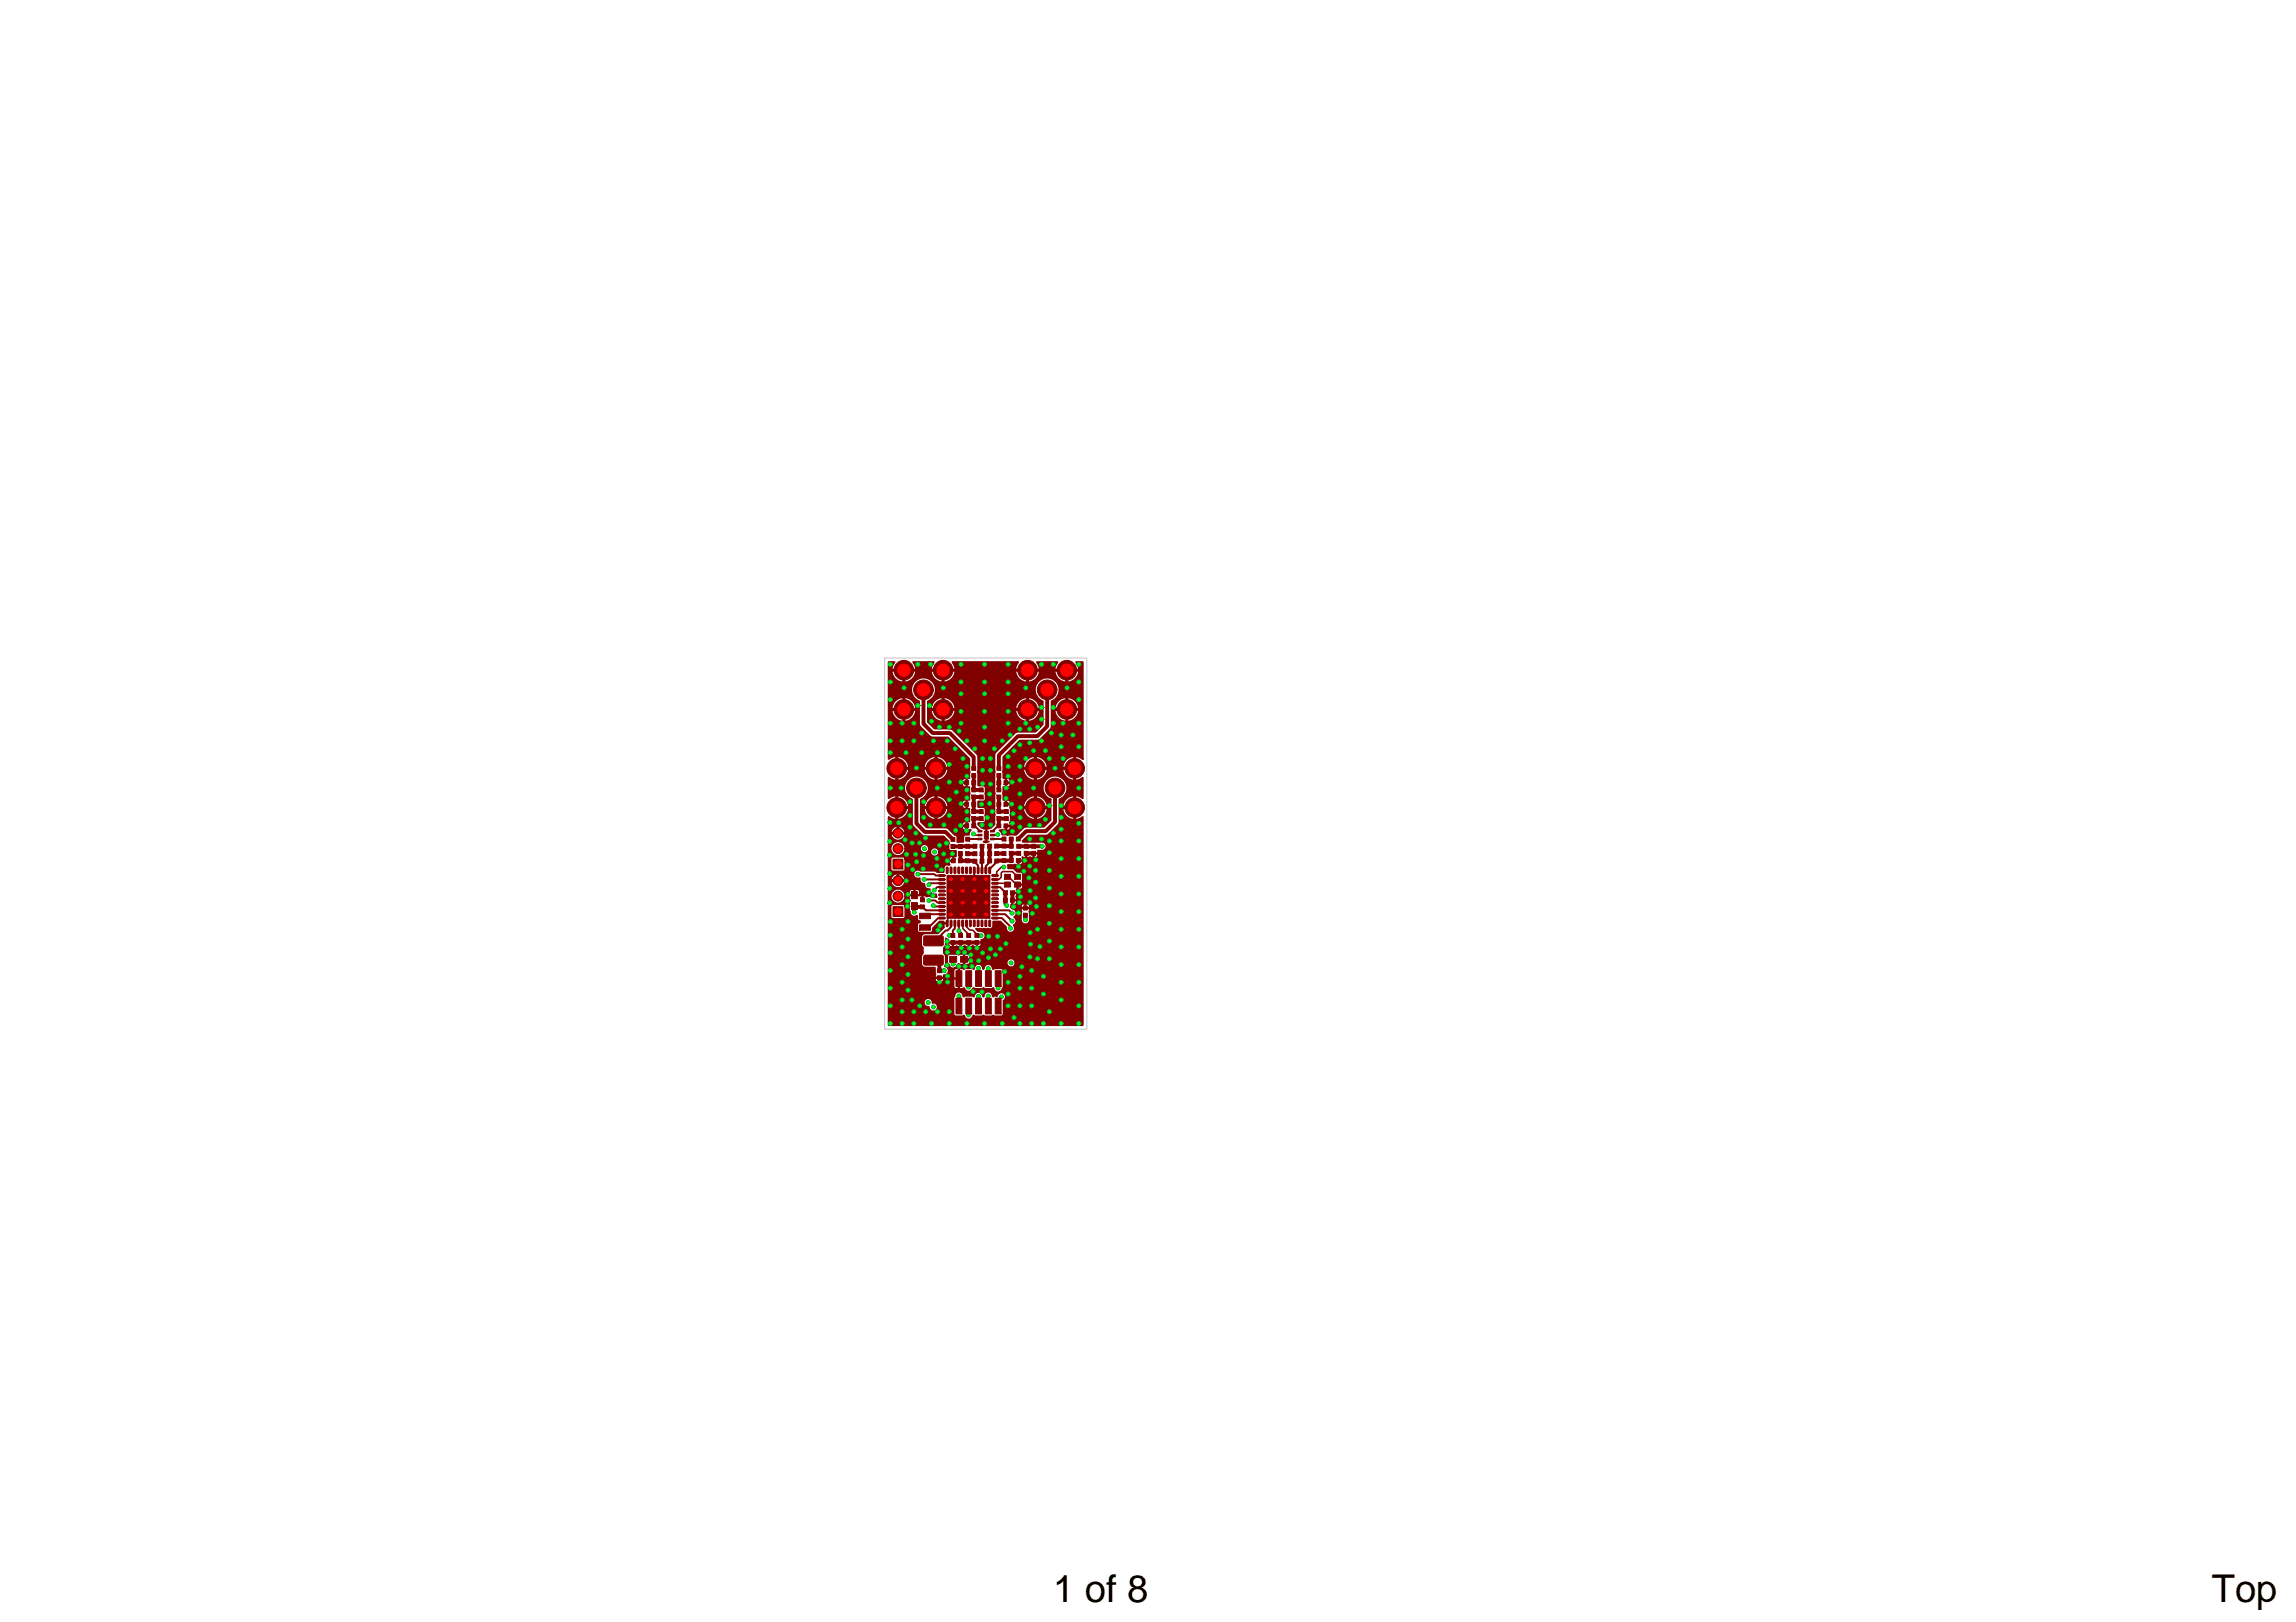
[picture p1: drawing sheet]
<svg xmlns="http://www.w3.org/2000/svg" width="297mm" height="210mm" viewBox="0 0 297 210" stroke-linecap="round" stroke-linejoin="round" font-family="sans-serif">
<defs><g id="words">
<text font-size="16.6" fill="#0f0" x="115.6" y="90.8">TRX_HB</text>
<text font-size="16.6" fill="#00c040" x="131.6" y="90.8">TRX_LB</text>
<text font-size="8.2" fill="#00c040" x="121.2" y="119">U1</text>
<g font-size="7.8" fill="#0f0">
<text x="105.9" y="104.8">RX</text>
<text x="132.6" y="104.8">TX</text>
</g>
<text font-size="6.9" fill="#800000" x="123.4" y="131.3">J1</text>
<g font-size="6.2" fill="#f00">
<text x="115.1" y="112">J2</text>
<text x="115.1" y="118.2">J3</text>
</g>
<text font-size="5.5" fill="#800000" x="127.3" y="118.8" transform="rotate(-90 127.3 118.8)">U1x0</text>
<g font-size="4.9">
<text x="136.2" y="207.4">1 of 8</text>
<text x="286.1" y="207.4">Top</text>
</g>
<text font-size="4.2" fill="#0f0" x="119" y="124.5">L5</text>
<g font-size="2.7" fill="#f00">
<text x="117.9" y="88.1" transform="rotate(-90 117.9 88.1)">TRX_HBx2</text>
<text x="123" y="88.1" transform="rotate(-90 123 88.1)">TRX_HBx3</text>
<text x="133.9" y="88.1" transform="rotate(-90 133.9 88.1)">TRX_LBx2</text>
<text x="139" y="88.1" transform="rotate(-90 139 88.1)">TRX_LBx3</text>
<text x="117.9" y="93.2" transform="rotate(-90 117.9 93.2)">TRX_HBx5</text>
<text x="120.5" y="90.6" transform="rotate(-90 120.5 90.6)">TRX_HBx1</text>
<text x="123" y="93.2" transform="rotate(-90 123 93.2)">TRX_HBx4</text>
<text x="133.9" y="93.2" transform="rotate(-90 133.9 93.2)">TRX_LBx5</text>
<text x="136.5" y="90.6" transform="rotate(-90 136.5 90.6)">TRX_LBx1</text>
<text x="139" y="93.2" transform="rotate(-90 139 93.2)">TRX_LBx4</text>
<text x="117" y="100.8" transform="rotate(-90 117 100.8)">RXx3</text>
<text x="122.1" y="100.8" transform="rotate(-90 122.1 100.8)">RXx4</text>
<text x="134.9" y="100.8" transform="rotate(-90 134.9 100.8)">TXx5</text>
<text x="140" y="100.8" transform="rotate(-90 140 100.8)">TXx2</text>
<text x="117" y="105.9" transform="rotate(-90 117 105.9)">RXx2</text>
<text x="119.5" y="103.3" transform="rotate(-90 119.5 103.3)">RXx1</text>
<text x="122.1" y="105.9" transform="rotate(-90 122.1 105.9)">RXx5</text>
<text x="134.9" y="105.9" transform="rotate(-90 134.9 105.9)">TXx4</text>
<text x="137.5" y="103.3" transform="rotate(-90 137.5 103.3)">TXx1</text>
<text x="140" y="105.9" transform="rotate(-90 140 105.9)">TXx3</text>
</g>
<text font-size="2.7" fill="#0f0" x="117.7" y="117.5">C8</text>
<g font-size="2.7" fill="#800000">
<text x="121.7" y="125" transform="rotate(-90 121.7 125)">L5x2</text>
<text x="121.7" y="122.5" transform="rotate(-90 121.7 122.5)">L5x1</text>
</g>
<text font-size="2.3" fill="#800000" x="118.9" y="120.1">X2</text>
<text font-size="2.2" fill="#0f0" x="126.4" y="108.6">DPDT_SWITCH</text>
<g font-size="2" fill="#800000">
<text x="125.3" y="100.6">CC4</text>
<text x="128.6" y="100.6">CC3</text>
<text x="123.6" y="110.7">LR2</text>
<text x="124.5" y="111.6">CR3</text>
<text x="129.2" y="109.7">CC2</text>
<text x="129.2" y="111.6">CT3</text>
</g>
<g font-size="2" fill="#0f0">
<text x="125.3" y="106.2">LHF2CHF7 LHF0CHF6</text>
<text x="125.3" y="103.4">LHF3CHF8 LHF1</text>
<text x="130.2" y="110.7">LT2LCC1C2</text>
<text x="118.7" y="117.6">C7</text>
<text x="132" y="118.7">C12</text>
<text x="122.6" y="122.2">C5C10C11C9</text>
<text x="120.9" y="126.8">C13</text>
</g>
<text font-size="2" fill="#00c040" x="122.6" y="109.8">CC7 CC1</text>
<text font-size="1.8" fill="#800000" x="129.9" y="114.6">X1</text>
<g font-size="1.3" fill="#800000">
<text x="124.5" y="101.8">CHF5</text>
<text x="128.7" y="101.8">CHF2</text>
<text x="124.5" y="107.3">CHF3</text>
<text x="124.5" y="104.5">CHF4</text>
<text x="128.7" y="107.3">CHF0</text>
<text x="128.7" y="104.5">CHF1</text>
</g>
<g font-size="1.3" fill="#0f0">
<text x="122.8" y="111.9">CR1 LR1LT1 CT1</text>
<text x="129.5" y="117">C4</text>
<text x="129.5" y="116">C3</text>
<text x="122.6" y="124.6">C6</text>
</g>
<g font-size="1" fill="#800000">
<text x="123.7" y="124.6" transform="rotate(-90 123.7 124.6)">C6x2</text>
<text x="125.1" y="124.6" transform="rotate(-90 125.1 124.6)">C6x1</text>
</g>
<text font-size=".9" fill="#800000" x="118.6" y="117.8" transform="rotate(-90 118.6 117.8)">C8x2 C8x1</text>
<g font-size=".7" fill="#800000">
<text x="125.3" y="101.6" transform="rotate(-90 125.3 101.6)">CHF5x2</text>
<text x="130.4" y="101.6" transform="rotate(-90 130.4 101.6)">CHF2x2</text>
<text x="125.3" y="107.2" transform="rotate(-90 125.3 107.2)">CHF3x2</text>
<text x="125.3" y="104.4" transform="rotate(-90 125.3 104.4)">CHF4x2</text>
<text x="131.2" y="116.9" transform="rotate(-90 131.2 116.9)">C4x1 C3x1</text>
<text x="123.5" y="122.3" transform="rotate(-90 123.5 122.3)">C5x1 C5x2</text>
<text x="124.5" y="122.3" transform="rotate(-90 124.5 122.3)">C10x1 C10x2</text>
</g>
</g></defs>
<path d="M114.4 85.2h26.2v48h-26.2z" fill="none" stroke="#c0c0c0" stroke-width=".13"/>
<path d="M127.3 108.9a.27 .27 0 0 0 .4 0zM115 85.7v12.5a1.6 1.6 0 0 1 2.2 .1 1.6 1.6 0 0 1 0 2.2 1.6 1.6 0 0 1-2.2 .2v2.6a1.6 1.6 0 0 1 2.2 .1 1.6 1.6 0 0 1 0 2.2 1.6 1.6 0 0 1-2.2 .1v27h25.1v-27a1.6 1.6 0 0 1-2.2-.1 1.6 1.6 0 0 1 0-2.2 1.6 1.6 0 0 1 2.2-.1v-2.6a1.6 1.6 0 0 1-2.2-.2 1.6 1.6 0 0 1 0-2.2 1.6 1.6 0 0 1 2.2-.1v-12.5h-.9a1.6 1.6 0 0 1-.1 2.2 1.6 1.6 0 0 1-2.2 0 1.6 1.6 0 0 1-.1-2.2h-2.6a1.6 1.6 0 0 1-.2 2.2 1.6 1.6 0 0 1-2.2 0 1.6 1.6 0 0 1-.1-2.2h-8.5a1.6 1.6 0 0 1-.1 2.2 1.6 1.6 0 0 1-2.2 0 1.6 1.6 0 0 1-.1-2.2h-2.6a1.6 1.6 0 0 1-.2 2.2 1.6 1.6 0 0 1-2.2 0 1.6 1.6 0 0 1-.1-2.2zM131.3 91.8a1.6 1.6 0 0 1 3.2 0 1.6 1.6 0 0 1-3.2 0zM122.7 123.5l1.1-.1a.33 .33 0 0 0 .5 0l1.1 .1 .1 .3v.7v.2l-.3 .2-1.2-.1a.63 .63 0 0 1-.6 .5 .63 .63 0 0 1-.7-.5l-.2-.3v-.7zM119.6 129.3a.59 .59 0 0 1 .7-.1 .59 .59 0 0 1 .4 .5 .58 .58 0 0 1 .6 .6 .58 .58 0 0 1-.5 .6 .58 .58 0 0 1-.6-.6 .58 .58 0 0 1-.6-.3 .58 .58 0 0 1 0-.7zM123.4 125.5l.3-.2h.7a.33 .33 0 0 0 .5 0h.8l.3 .1a.64 .64 0 0 1 .6-.7 .64 .64 0 0 1 .6 .7 .63 .63 0 0 1 .7-.6 .63 .63 0 0 1 .6 .6l.3-.1h.7l.3 .2v2.2l-.1 .2a.61 .61 0 0 1-.6 .5 .61 .61 0 0 1-.6-.5l-.3 .1h-.7a.33 .33 0 0 0-.5 0h-.8l-.2-.1a.67 .67 0 0 1-.7 .4 .67 .67 0 0 1-.6-.4l-.3 .1h-.7l-.3-.2zM119.5 99.4a1.6 1.6 0 0 1 3.2 0 1.6 1.6 0 0 1-3.2 0zM119.5 104.5a1.6 1.6 0 0 1 3.2 0 1.6 1.6 0 0 1-3.2 0zM119 109.8a.6 .6 0 0 1 1.2 0 .6 .6 0 0 1-1.2 0zM120.3 110.3a.6 .6 0 0 1 1.2 0 .6 .6 0 0 1-1.2 0zM115.3 91.8a1.6 1.6 0 0 1 3.2 0 1.6 1.6 0 0 1-3.2 0zM115.2 107.8a.97 .97 0 0 1 1.9 0 .97 .97 0 0 1-1.9 0zM115.2 109.8a.97 .97 0 0 1 1.9 0 .97 .97 0 0 1-1.9 0zM115.4 110.9h1.4l.3 .1v1.5l-.1 .2-1.5 .1-.2-.2-.1-1.4zM115.2 114a.97 .97 0 0 1 1.9 0 .97 .97 0 0 1-1.9 0zM115.2 116a.97 .97 0 0 1 1.9 0 .97 .97 0 0 1-1.9 0zM115.4 117h1.4l.3 .2v1.4l-.1 .3h-1.5l-.2-.1-.1-1.5zM120.4 91.8a1.6 1.6 0 0 1 3.2 0 1.6 1.6 0 0 1-3.2 0zM132.4 99.4a1.6 1.6 0 0 1 3.2 0 1.6 1.6 0 0 1-3.2 0zM132.4 104.5a1.6 1.6 0 0 1 3.2 0 1.6 1.6 0 0 1-3.2 0zM136.4 91.8a1.6 1.6 0 0 1 3.2 0 1.6 1.6 0 0 1-3.2 0zM118.3 88.2a1.6 1.6 0 0 1 2.5 .2 1.6 1.6 0 0 1-.7 2.4v2.6l.8 .9h2l.3 .1 3.3 3.3 .1 .3-.1 1.9 .1 1.7 .8 .1a.87 .87 0 0 1 .1 .9v.2a.87 .87 0 0 1-.1 .9h-.8v.7l.8 .1a.87 .87 0 0 1 .1 .9v.2a.87 .87 0 0 1-.1 .9h-.8v.2l.4 .4 .3 .1h.6l.3-.1 .4-.4 .1-1.2-.1-.2 .1-2.6-.1-.2 .1-2.6-.1-2.2 .1-.3 2.7-2.6 .3-.1h2.3l.9-.9v-3a1.6 1.6 0 0 1-.7-2.5 1.6 1.6 0 0 1 2.6 0 1.6 1.6 0 0 1-.7 2.5v3.2l-.2 .4-1.3 1.3-.2 .1-2.5 .1-2.1 2.1-.1 1.9 .1 .8h.8a.87 .87 0 0 1 .1 1l-.3 .2h-.6l-.1 .8 .1 .8h.6l.3 .2v.8a1 1 0 0 1 .1 .9v.2a1 1 0 0 1-.1 .8v.9a.87 .87 0 0 1-.9 .1l-.5 .1 .3 .3 .1 .2 1.6 .1 .2-.1 1.1-1h2.5l.8-.9v-2.6a1.6 1.6 0 0 1-.7-2.5 1.6 1.6 0 0 1 2.6 0 1.6 1.6 0 0 1-.7 2.5v2.9l-.1 .3-1.4 1.4h-.3h-2.3l-.7 .8h1.4a1.98 1.98 0 0 1 1.5 .2 .58 .58 0 0 1 .2 .6 .58 .58 0 0 1-.6 .4h-.5v.6l-.2 .3a1.05 1.05 0 0 1-.9-.1l-.2 .1-.7-.1v.1a.87 .87 0 0 1-.1 .9l-1.8 .1v.4h.8l.4 .4h.4l.3 .2v1.8l-.1 .3h-.7l.1 .7-.1 .2v.1a.87 .87 0 0 1-.1 .9l-.6 .1a.32 .32 0 0 0 .2 .5 .59 .59 0 0 1 .5 .5 .59 .59 0 0 1-.3 .6 .59 .59 0 0 1 .3 .5 .59 .59 0 0 1-.3 .5 .58 .58 0 0 1-.3 1 .58 .58 0 0 1-.7-.7l-.8-.7h-.9v.7a.46 .46 0 0 1-.7 .2h-1.5l.2 .3h.2a.63 .63 0 0 1 .8 .5 .63 .63 0 0 1-.5 .7l-.1 .7a.87 .87 0 0 1-.9 .1l-.1-.1-.2 .1a.93 .93 0 0 1-.9-.1 .89 .89 0 0 1-1 0 .89 .89 0 0 1-1.1 0v-.8l-.3-.1-.1 .9-.2 .3v.7l.3 .4v.9l-.1 .3a.59 .59 0 0 1 .4 .7 .59 .59 0 0 1-.6 .5v.6l-.1 .3a.87 .87 0 0 1-1-.1l-.1-1.8h-1.2h-.3l-.2-.2v-1.2l.2-.4v-.8l-.1-.1a2.02 2.02 0 0 1-.1-1.5l.2-.2h.3h1.6l.8-.8v-.7h-.5l-.9 .8v.4l-.3 .2h-1.6l-.2-.3v-.7a.33 .33 0 0 1 .4-.3v-.2a.33 .33 0 0 1-.4-.3v-.4a.59 .59 0 0 1-.6 .1 .59 .59 0 0 1-.3-.6l-.1-.3v-.9l.1-.2-.1-.3v-.9l.2-.3h1.1l.1 .3v.5h.6l.3 .1a.59 .59 0 0 1 .6 .1h.6v-.4a.59 .59 0 0 1-.6 0 .59 .59 0 0 1-.2-.6 .59 .59 0 0 1-.7-.7 .59 .59 0 0 1-.6-.7 .58 .58 0 0 1-.8-.6 .58 .58 0 0 1 .9-.4h1.8l.4 .1h.8v-.6a.68 .68 0 0 1 .8-.3 .89 .89 0 0 1 0-1l.8-.1v-.7a.94 .94 0 0 1-1-.1v-1.1l-.6-.7h-2.6l-.3-.1-1.1-1.2-.1-.3v-3.1a1.6 1.6 0 0 1-.7-2.5 1.6 1.6 0 0 1 2.5 0 1.6 1.6 0 0 1-.7 2.5v2.8l.8 .8h2.4l.3 .1 .9 .8 .3 .2 .1 .8 .7-.1v-.7l.3-.2h.4l.1-.4 .2-.2h-1a.87 .87 0 0 1-.1-.9l.3-.2h.6l.1-.8-.1-.8h-.6l-.3-.2a.87 .87 0 0 1 .1-1h.8l.1-.8-.1-.8-.8-.1a.87 .87 0 0 1-.1-.9l.3-.2h.6l.1-.8-.1-1.7-2.8-2.8h-2.1l-.2-.1-1.2-1.2-.2-.4v-2.9a1.6 1.6 0 0 1-.6-2.6zM123.6 128.5a.64 .64 0 0 1 .7-.1 .64 .64 0 0 1 .4 .6l.2-.2h.8l.3 .1a.63 .63 0 0 1 .6-.5 .63 .63 0 0 1 .6 .6 .63 .63 0 0 1 .7-.7 .63 .63 0 0 1 .6 .7l.5-.2a.59 .59 0 0 1 .9-.3 .59 .59 0 0 1-.1 1v1.9l-.3 .1h-.7a.33 .33 0 0 0-.6 0h-.7a.33 .33 0 0 0-.5 0h-1.1a.63 .63 0 0 1-.6 .4 .63 .63 0 0 1-.6-.5l-.3 .1h-.7l-.3-.1-.1-2.2zM130.2 124.6a.6 .6 0 0 1 1.2 0 .6 .6 0 0 1-1.2 0zM132.2 117a.87 .87 0 0 1 1 .1v.9a1.68 1.68 0 0 1-.1 1.5 .58 .58 0 0 1-.7 .1 .58 .58 0 0 1-.3-.6v-1.1a.87 .87 0 0 1 .1-.9z" fill="#800000" stroke="#800000" stroke-width=".25"/>
<g fill="none" stroke="#800000" stroke-width=".13">
<path d="M127.4 99.7h.1M127.9 99.7h.1M119.5 108.4h.1M119.7 108.7h.1M119.7 108.2h.1M120 108.4h.1M121.3 109.4h.1M121.6 109.6h.1M121.6 109.1h.1M121.8 112.8h.1M121.8 109.4h.1M127 106.5h.1"/>
<path d="M127.1 101.7h.1M131.1 117.6h.1M131.2 107.6h.1M131.8 112.4h.1M131.8 111.9h.1M131.8 115.1h.1M132 115.4h.1M132 116.3h.1M132 115.8h.1M132.3 116h.1M132.5 113h.1M132.5 112.5h.1"/>
<path d="M132.6 111.6h.1M132.7 112.7h.1M132.9 113.6h.1M133 112.1h.1M133 115.3h.1M133.1 113.9h.1M133.1 113.4h.1M133.2 112.3h.1M133.2 111.8h.1M133.2 108.3h.1M133.3 115.5h.1M133.3 115h.1"/>
<path d="M133.4 113.6h.1M133.5 112.1h.1M133.5 115.3h.1M133.7 114.2h.1M133.7 116.2h.1M133.7 112.6h.1M134 114.4h.1M134 113.9h.1M134 116.4h.1M134 115.9h.1M134 112.9h.1M134 112.4h.1"/>
<path d="M134 111.5h.1M134 111h.1M134.1 117.6h.1M134.1 117.1h.1M134.2 114.2h.1M134.2 116.2h.1M134.2 112.6h.1M134.3 117.3h.1M134.7 108.3h.1M135.5 119.5h.1M135.5 117.2h.1M135.5 110.4h.1"/>
<path d="M135.5 108.8h.1M135.5 112.6h.1M135.5 114.9h.1M135.8 119.8h.1M135.8 119.2h.1M135.8 117.5h.1M135.8 117h.1M135.8 110.6h.1M135.8 110.1h.1M135.8 109.1h.1M135.8 108.6h.1M135.8 112.9h.1"/>
<path d="M135.8 112.4h.1M135.8 115.2h.1M135.8 114.7h.1M136 107.8h.1M136 119.5h.1M136 117.2h.1M136 110.4h.1M136 108.8h.1M136 112.6h.1M136 114.9h.1M136.3 108.1h.1M136.3 107.6h.1"/>
<path d="M136.5 107.8h.1M137 111.1h.1M137 113.4h.1M137 108.8h.1M137 115.7h.1M137 118h.1M137.3 111.4h.1M137.3 110.9h.1M137.3 113.7h.1M137.3 113.1h.1M137.3 109.1h.1M137.3 108.6h.1"/>
<path d="M137.3 107.6h.1M137.3 115.9h.1M137.3 115.4h.1M137.3 118.2h.1M137.3 117.7h.1M137.5 111.1h.1M137.5 113.4h.1M137.5 108.8h.1M137.5 115.7h.1M137.5 118h.1M139.3 118h.1M139.3 108.8h.1"/>
<path d="M139.3 115.7h.1M139.3 111.1h.1M139.3 113.4h.1M139.6 118.2h.1M139.6 117.7h.1M139.6 109.1h.1M139.6 108.6h.1M139.6 115.9h.1M139.6 115.4h.1M139.6 111.4h.1M139.6 110.9h.1M139.6 113.7h.1"/>
<path d="M139.6 113.1h.1M139.8 118h.1M139.8 108.8h.1M139.8 115.7h.1M139.8 111.1h.1M139.8 113.4h.1M114.9 121h.1M114.9 123.3h.1M114.9 125.6h.1M114.9 130.2h.1M114.9 132.5h.1M114.9 127.9h.1"/>
<path d="M115.2 121.3h.1M115.2 120.8h.1M115.2 123.6h.1M115.2 123.1h.1M115.2 125.8h.1M115.2 125.3h.1M115.2 130.4h.1M115.2 129.9h.1M115.2 132.7h.1M115.2 132.2h.1M115.2 128.1h.1M115.2 127.6h.1"/>
<path d="M115.4 121h.1M115.4 123.3h.1M115.4 125.6h.1M115.4 130.2h.1M115.4 132.5h.1M115.4 127.9h.1M116.4 122.5h.1M116.4 124.8h.1M116.4 127.1h.1M116.4 130.9h.1M116.4 132.5h.1M116.4 129.4h.1"/>
<path d="M116.7 120.5h.1M116.7 122.8h.1M116.7 122.3h.1M116.7 125.1h.1M116.7 124.6h.1M116.7 127.4h.1M116.7 126.9h.1M116.7 131.2h.1M116.7 130.7h.1M116.7 132.7h.1M116.7 132.2h.1M116.7 129.7h.1"/>
<path d="M116.7 129.1h.1M117 122.5h.1M117 124.8h.1M117 127.1h.1M117 130.9h.1M117 132.5h.1M117 129.4h.1M117.2 126.1h.1M117.2 121.5h.1M117.2 128.1h.1M117.2 123.8h.1M117.5 126.4h.1"/>
<path d="M117.5 125.8h.1M117.5 121.8h.1M117.5 121.3h.1M117.5 128.4h.1M117.5 127.9h.1M117.5 124.1h.1M117.5 123.6h.1M117.7 126.1h.1M117.7 121.5h.1M117.7 128.1h.1M117.7 129.4h.1M117.7 123.8h.1"/>
<path d="M118 129.7h.1M118 129.1h.1M118 132.5h.1M118 130.9h.1M118.2 129.4h.1M118.2 132.7h.1M118.2 132.2h.1M118.2 131.2h.1M118.2 130.7h.1M118.5 132.5h.1M118.5 130.9h.1M118.7 130.2h.1"/>
<path d="M119 130.4h.1M119 129.9h.1M119.2 130.2h.1M119.5 130.9h.1M119.8 131.2h.1M119.8 130.7h.1M120 130.9h.1M120.3 132.5h.1M120.5 132.7h.1M120.5 132.2h.1M120.8 132.5h.1M121 130.9h.1"/>
<path d="M121.3 127.1h.1M121.8 127.1h.1M123.9 123h.1M124.8 123h.1M125.4 122.4h.1M125.8 123.6h.1M126.9 123.3h.1M127.1 123.6h.1M127.1 123.1h.1M127.4 123.3h.1M127.9 122.8h.1M127.9 123.7h.1"/>
<path d="M128.1 123.1h.1M128.1 122.5h.1M128.4 122.8h.1M128.5 123.6h.1M128.8 123.8h.1M128.8 123.3h.1M129 123.6h.1M129.1 122.8h.1M129.4 123.1h.1M129.4 122.5h.1M129.7 122.8h.1M129.9 122.1h.1"/>
<path d="M130.1 122.4h.1M130.4 122.1h.1M131.2 131.9h.1M131.2 131.4h.1M131.4 131.7h.1M131.7 130.2h.1M131.7 132.5h.1M131.7 126.4h.1M131.7 127.9h.1M131.9 130.4h.1M131.9 129.9h.1M131.9 125.1h.1"/>
<path d="M131.9 132.7h.1M131.9 132.2h.1M131.9 126.6h.1M131.9 126.1h.1M131.9 128.1h.1M131.9 127.6h.1M132.2 130.2h.1M132.2 125.4h.1M132.2 124.9h.1M132.2 132.5h.1M132.2 126.4h.1M132.2 127.9h.1"/>
<path d="M132.5 125.1h.1M133 123.8h.1M133 120.7h.1M133.1 122.2h.1M133.2 130.2h.1M133.2 127.9h.1M133.2 125.6h.1M133.2 132.5h.1M133.2 124.1h.1M133.2 123.6h.1M133.3 120.9h.1M133.3 120.4h.1"/>
<path d="M133.3 122.4h.1M133.3 121.9h.1M133.5 130.4h.1M133.5 129.9h.1M133.5 128.1h.1M133.5 127.6h.1M133.5 125.8h.1M133.5 125.3h.1M133.5 132.7h.1M133.5 132.2h.1M133.5 123.8h.1M133.5 120.7h.1"/>
<path d="M133.6 122.2h.1M133.7 130.2h.1M133.7 127.9h.1M133.7 125.6h.1M133.7 132.5h.1M134 120.3h.1M134 124.1h.1M134.2 120.5h.1M134.2 120h.1M134.2 124.3h.1M134.2 123.8h.1M134.3 122.5h.1"/>
<path d="M134.5 120.3h.1M134.5 124.1h.1M134.5 122.7h.1M134.5 122.2h.1M134.7 126.4h.1M134.7 132.5h.1M134.7 128.6h.1M134.8 122.5h.1M135 126.6h.1M135 126.1h.1M135 132.7h.1M135 132.2h.1"/>
<path d="M135 128.9h.1M135 128.4h.1M135.2 126.4h.1M135.2 132.5h.1M135.2 128.6h.1M135.5 121.8h.1M135.5 124.1h.1M135.5 130.9h.1M135.8 122h.1M135.8 121.5h.1M135.8 124.3h.1M135.8 123.8h.1"/>
<path d="M135.8 131.2h.1M135.8 130.7h.1M136 121.8h.1M136 124.1h.1M136 130.9h.1M137 120.3h.1M137 122.5h.1M137 132.5h.1M137 124.8h.1M137 127.1h.1M137 129.4h.1M137.3 120.5h.1"/>
<path d="M137.3 120h.1M137.3 122.8h.1M137.3 122.3h.1M137.3 132.7h.1M137.3 132.2h.1M137.3 125.1h.1M137.3 124.6h.1M137.3 127.4h.1M137.3 126.9h.1M137.3 129.7h.1M137.3 129.1h.1M137.5 120.3h.1"/>
<path d="M137.5 122.5h.1M137.5 132.5h.1M137.5 124.8h.1M137.5 127.1h.1M137.5 129.4h.1M139.3 124.8h.1M139.3 127.1h.1M139.3 130.2h.1M139.3 132.5h.1M139.3 122.5h.1M139.3 120.3h.1M139.6 125.1h.1"/>
<path d="M139.6 124.6h.1M139.6 127.4h.1M139.6 126.9h.1M139.6 130.4h.1M139.6 129.9h.1M139.6 132.7h.1M139.6 132.2h.1M139.6 122.8h.1M139.6 122.3h.1M139.6 120.5h.1M139.6 120h.1M139.8 124.8h.1"/>
<path d="M139.8 127.1h.1M139.8 130.2h.1M139.8 132.5h.1M139.8 122.5h.1M139.8 120.3h.1"/>
</g>
<path d="M123.3 110.8v.3M127.6 107.2v.4M127.6 108.6v.3M131.6 114.8v.3M131.7 111.6v.4M132 114.5h.3M132.8 110.7v.3M133.7 110.7v.3M121.5 126.8v.3M125.3 122.2v.4M126.4 122.2v.4" fill="none" stroke="#800000" stroke-width=".3"/>
<path d="M119.5 89.3v4.4l1.2 1.2h2.2l3.1 3.1v1.4M135.5 89.3v4.7l-1.3 1.3h-2.5l-2.5 2.4v1.7M118.6 102v4.6l1.1 1.1h2.6l1 .9M124.2 110.5v.9M127 109.5v1.9M128 109.5v1.9M130.1 115.5v1M130.8 110.4v1M136.5 102v4.4l-1.2 1.2h-2.5l-1.1 1" fill="none" stroke="#800000" stroke-width=".51"/>
<path d="M122.5 119.2v.3M125 119.5v.4M131.6 113.5l-.6-.7h-1.3l-.2 .2v.5l-.2 .3h-.6M125.4 121l-.1 .1" fill="none" stroke="#800000" stroke-width=".2"/>
<path d="M118.7 113.1h2.2l.2 .2h.8M126.8 108.6h-1.6M128 111.4h.1M128.4 108.6h1.5M125.3 130.2v1.2M125.3 126.6v1.2M129.1 126.6v1.3M129.6 129l-.5 .4v.8" fill="none" stroke="#800000" stroke-width=".25"/>
<g fill="#00c040" stroke="#00c040" stroke-width=".13">
<circle cx="115.2" cy="132.5" r=".25"/>
<circle cx="116.7" cy="132.5" r=".25"/>
<circle cx="118.2" cy="132.5" r=".25"/>
<circle cx="120.5" cy="132.5" r=".25"/>
<circle cx="131.9" cy="132.5" r=".25"/>
<circle cx="131.2" cy="131.7" r=".25"/>
<circle cx="135" cy="132.5" r=".25"/>
<circle cx="133.5" cy="132.5" r=".25"/>
<circle cx="137.3" cy="132.5" r=".25"/>
<circle cx="139.6" cy="132.5" r=".25"/>
<circle cx="115.2" cy="130.2" r=".25"/>
<circle cx="116.7" cy="130.9" r=".25"/>
<circle cx="116.7" cy="129.4" r=".25"/>
<circle cx="119" cy="130.2" r=".25"/>
<circle cx="118" cy="129.4" r=".25"/>
<circle cx="118.2" cy="130.9" r=".25"/>
<circle cx="119.8" cy="130.9" r=".25"/>
<circle cx="120.1" cy="129.7" r=".25"/>
<circle cx="120.7" cy="130.3" r=".25"/>
<circle cx="121.3" cy="130.9" r=".25"/>
<circle cx="131.9" cy="130.2" r=".25"/>
<circle cx="133.5" cy="130.2" r=".25"/>
<circle cx="135" cy="128.6" r=".25"/>
<circle cx="137.3" cy="129.4" r=".25"/>
<circle cx="135.8" cy="130.9" r=".25"/>
<circle cx="139.6" cy="130.2" r=".25"/>
<circle cx="115.2" cy="127.9" r=".25"/>
<circle cx="116.7" cy="127.1" r=".25"/>
<circle cx="117.5" cy="126.1" r=".25"/>
<circle cx="117.5" cy="128.1" r=".25"/>
<circle cx="131.9" cy="126.4" r=".25"/>
<circle cx="131.9" cy="127.9" r=".25"/>
<circle cx="133.5" cy="127.9" r=".25"/>
<circle cx="135" cy="126.4" r=".25"/>
<circle cx="137.3" cy="127.1" r=".25"/>
<circle cx="139.6" cy="127.1" r=".25"/>
<circle cx="116.7" cy="124.8" r=".25"/>
<circle cx="115.2" cy="125.6" r=".25"/>
<circle cx="117.5" cy="123.8" r=".25"/>
<circle cx="125.6" cy="123.6" r=".25"/>
<circle cx="127.9" cy="123.9" r=".25"/>
<circle cx="128.8" cy="123.6" r=".25"/>
<circle cx="130.8" cy="124.6" r=".25"/>
<circle cx="132.2" cy="125.1" r=".25"/>
<circle cx="134.2" cy="124.1" r=".25"/>
<circle cx="133.2" cy="123.8" r=".25"/>
<circle cx="133.5" cy="125.6" r=".25"/>
<circle cx="135.8" cy="124.1" r=".25"/>
<circle cx="137.3" cy="124.8" r=".25"/>
<circle cx="139.6" cy="124.8" r=".25"/>
<circle cx="116.7" cy="122.5" r=".25"/>
<circle cx="115.2" cy="121" r=".25"/>
<circle cx="115.2" cy="123.3" r=".25"/>
<circle cx="117.5" cy="121.5" r=".25"/>
<circle cx="123.9" cy="123.3" r=".25"/>
<circle cx="124.8" cy="123.3" r=".25"/>
<circle cx="127.1" cy="123.3" r=".25"/>
<circle cx="128.1" cy="122.8" r=".25"/>
<circle cx="129.4" cy="122.8" r=".25"/>
<circle cx="130.1" cy="122.1" r=".25"/>
<circle cx="134.5" cy="122.5" r=".25"/>
<circle cx="133.3" cy="122.2" r=".25"/>
<circle cx="135.8" cy="121.8" r=".25"/>
<circle cx="137.3" cy="122.5" r=".25"/>
<circle cx="139.6" cy="122.5" r=".25"/>
<circle cx="116.7" cy="120.3" r=".25"/>
<circle cx="130.9" cy="119.2" r=".25"/>
<circle cx="134.2" cy="120.3" r=".25"/>
<circle cx="133.3" cy="120.7" r=".25"/>
<circle cx="135.8" cy="119.5" r=".25"/>
<circle cx="137.3" cy="120.3" r=".25"/>
<circle cx="139.6" cy="120.3" r=".25"/>
<circle cx="130.9" cy="118.2" r=".25"/>
<circle cx="132" cy="116" r=".25"/>
<circle cx="131.1" cy="117.3" r=".25"/>
<circle cx="134.1" cy="117.3" r=".25"/>
<circle cx="134" cy="116.2" r=".25"/>
<circle cx="135.8" cy="117.2" r=".25"/>
<circle cx="137.3" cy="118" r=".25"/>
<circle cx="139.6" cy="118" r=".25"/>
<circle cx="131.8" cy="115.4" r=".25"/>
<circle cx="134" cy="114.2" r=".25"/>
<circle cx="133.3" cy="115.3" r=".25"/>
<circle cx="133.1" cy="113.6" r=".25"/>
<circle cx="137.3" cy="113.4" r=".25"/>
<circle cx="137.3" cy="115.7" r=".25"/>
<circle cx="135.8" cy="114.9" r=".25"/>
<circle cx="139.6" cy="115.7" r=".25"/>
<circle cx="139.6" cy="113.4" r=".25"/>
<circle cx="131.8" cy="112.1" r=".25"/>
<circle cx="132.6" cy="111.3" r=".25"/>
<circle cx="132.5" cy="112.7" r=".25"/>
<circle cx="133.2" cy="112.1" r=".25"/>
<circle cx="134" cy="111.3" r=".25"/>
<circle cx="134" cy="112.6" r=".25"/>
<circle cx="137.3" cy="111.1" r=".25"/>
<circle cx="135.8" cy="112.6" r=".25"/>
<circle cx="139.6" cy="111.1" r=".25"/>
<circle cx="119.7" cy="108.4" r=".25"/>
<circle cx="119.6" cy="109.8" r=".25"/>
<circle cx="120.9" cy="110.3" r=".25"/>
<circle cx="121.6" cy="109.4" r=".25"/>
<circle cx="134.8" cy="109.5" r=".25"/>
<circle cx="134.7" cy="108.6" r=".25"/>
<circle cx="133.2" cy="108.6" r=".25"/>
<circle cx="137.3" cy="108.8" r=".25"/>
<circle cx="135.8" cy="110.4" r=".25"/>
<circle cx="135.8" cy="108.8" r=".25"/>
<circle cx="139.6" cy="108.8" r=".25"/>
<circle cx="123.6" cy="107.5" r=".25"/>
<circle cx="129.9" cy="107.7" r=".25"/>
<circle cx="131" cy="107.6" r=".25"/>
<circle cx="136.3" cy="107.8" r=".25"/>
<circle cx="137.3" cy="107.3" r=".25"/>
<circle cx="127" cy="104.1" r=".25"/>
<circle cx="128" cy="104" r=".25"/>
<circle cx="127.1" cy="101.4" r=".25"/>
<circle cx="128.1" cy="101.5" r=".25"/>
<circle cx="127.1" cy="99.7" r=".25"/>
<circle cx="128.1" cy="99.7" r=".25"/>
</g>
<g fill="#0f0" stroke="#0f0" stroke-width=".13">
<circle cx="115.2" cy="132.5" r=".11"/>
<circle cx="116.7" cy="132.5" r=".11"/>
<circle cx="118.2" cy="132.5" r=".11"/>
<circle cx="120.5" cy="132.5" r=".11"/>
<circle cx="131.9" cy="132.5" r=".11"/>
<circle cx="131.2" cy="131.7" r=".11"/>
<circle cx="135" cy="132.5" r=".11"/>
<circle cx="133.5" cy="132.5" r=".11"/>
<circle cx="137.3" cy="132.5" r=".11"/>
<circle cx="139.6" cy="132.5" r=".11"/>
<circle cx="115.2" cy="130.2" r=".11"/>
<circle cx="116.7" cy="130.9" r=".11"/>
<circle cx="116.7" cy="129.4" r=".11"/>
<circle cx="119" cy="130.2" r=".11"/>
<circle cx="118" cy="129.4" r=".11"/>
<circle cx="118.2" cy="130.9" r=".11"/>
<circle cx="119.8" cy="130.9" r=".11"/>
<circle cx="120.1" cy="129.7" r=".11"/>
<circle cx="120.7" cy="130.3" r=".11"/>
<circle cx="131.9" cy="130.2" r=".11"/>
<circle cx="133.5" cy="130.2" r=".11"/>
<circle cx="135" cy="128.6" r=".11"/>
<circle cx="137.3" cy="129.4" r=".11"/>
<circle cx="135.8" cy="130.9" r=".11"/>
<circle cx="139.6" cy="130.2" r=".11"/>
<circle cx="115.2" cy="127.9" r=".11"/>
<circle cx="116.7" cy="127.1" r=".11"/>
<circle cx="117.5" cy="126.1" r=".11"/>
<circle cx="117.5" cy="128.1" r=".11"/>
<circle cx="125.3" cy="127.8" r=".11"/>
<circle cx="131.9" cy="126.4" r=".11"/>
<circle cx="131.9" cy="127.9" r=".11"/>
<circle cx="133.5" cy="127.9" r=".11"/>
<circle cx="135" cy="126.4" r=".11"/>
<circle cx="137.3" cy="127.1" r=".11"/>
<circle cx="139.6" cy="127.1" r=".11"/>
<circle cx="116.7" cy="124.8" r=".11"/>
<circle cx="115.2" cy="125.6" r=".11"/>
<circle cx="117.5" cy="123.8" r=".11"/>
<circle cx="127.9" cy="123.9" r=".11"/>
<circle cx="128.8" cy="123.6" r=".11"/>
<circle cx="132.2" cy="125.1" r=".11"/>
<circle cx="134.2" cy="124.1" r=".11"/>
<circle cx="133.2" cy="123.8" r=".11"/>
<circle cx="133.5" cy="125.6" r=".11"/>
<circle cx="135.8" cy="124.1" r=".11"/>
<circle cx="137.3" cy="124.8" r=".11"/>
<circle cx="139.6" cy="124.8" r=".11"/>
<circle cx="116.7" cy="122.5" r=".11"/>
<circle cx="115.2" cy="121" r=".11"/>
<circle cx="115.2" cy="123.3" r=".11"/>
<circle cx="117.5" cy="121.5" r=".11"/>
<circle cx="123.9" cy="123.3" r=".11"/>
<circle cx="124.8" cy="123.3" r=".11"/>
<circle cx="127.1" cy="123.3" r=".11"/>
<circle cx="128.1" cy="122.8" r=".11"/>
<circle cx="129.4" cy="122.8" r=".11"/>
<circle cx="130.1" cy="122.1" r=".11"/>
<circle cx="134.5" cy="122.5" r=".11"/>
<circle cx="133.3" cy="122.2" r=".11"/>
<circle cx="135.8" cy="121.8" r=".11"/>
<circle cx="137.3" cy="122.5" r=".11"/>
<circle cx="139.6" cy="122.5" r=".11"/>
<circle cx="130.9" cy="119.2" r=".11"/>
<circle cx="134.2" cy="120.3" r=".11"/>
<circle cx="133.3" cy="120.7" r=".11"/>
<circle cx="135.8" cy="119.5" r=".11"/>
<circle cx="137.3" cy="120.3" r=".11"/>
<circle cx="139.6" cy="120.3" r=".11"/>
<circle cx="130.9" cy="118.2" r=".11"/>
<circle cx="132" cy="116" r=".11"/>
<circle cx="131.1" cy="117.3" r=".11"/>
<circle cx="134.1" cy="117.3" r=".11"/>
<circle cx="134" cy="116.2" r=".11"/>
<circle cx="135.8" cy="117.2" r=".11"/>
<circle cx="137.3" cy="118" r=".11"/>
<circle cx="139.6" cy="118" r=".11"/>
<circle cx="134" cy="114.2" r=".11"/>
<circle cx="133.3" cy="115.3" r=".11"/>
<circle cx="133.1" cy="113.6" r=".11"/>
<circle cx="137.3" cy="113.4" r=".11"/>
<circle cx="137.3" cy="115.7" r=".11"/>
<circle cx="135.8" cy="114.9" r=".11"/>
<circle cx="139.6" cy="115.7" r=".11"/>
<circle cx="139.6" cy="113.4" r=".11"/>
<circle cx="132.6" cy="111.3" r=".11"/>
<circle cx="132.5" cy="112.7" r=".11"/>
<circle cx="133.2" cy="112.1" r=".11"/>
<circle cx="134" cy="112.6" r=".11"/>
<circle cx="137.3" cy="111.1" r=".11"/>
<circle cx="135.8" cy="112.6" r=".11"/>
<circle cx="139.6" cy="111.1" r=".11"/>
<circle cx="119.7" cy="108.4" r=".11"/>
<circle cx="119.6" cy="109.8" r=".11"/>
<circle cx="120.9" cy="110.3" r=".11"/>
<circle cx="121.6" cy="109.4" r=".11"/>
<circle cx="134.7" cy="108.6" r=".11"/>
<circle cx="133.2" cy="108.6" r=".11"/>
<circle cx="137.3" cy="108.8" r=".11"/>
<circle cx="135.8" cy="110.4" r=".11"/>
<circle cx="135.8" cy="108.8" r=".11"/>
<circle cx="139.6" cy="108.8" r=".11"/>
<circle cx="123.6" cy="107.5" r=".11"/>
<circle cx="136.3" cy="107.8" r=".11"/>
<circle cx="127" cy="104.1" r=".11"/>
</g>
<g fill="#800000" stroke="#800000" stroke-width=".13">
<path d="M128.3 118.7h.7l.2 .1-.2 .1h-.6l-.1-.1z"/>
<path d="M128.3 118.2h.7l.2 .1-.2 .1h-.6l-.1-.1z"/>
<path d="M128.3 117.7h.7l.2 .1-.2 .1h-.6h-.1z"/>
<path d="M128.3 117.2h.7l.2 .1-.2 .1h-.6h-.1z"/>
<path d="M128.3 116.7h.7l.2 .1-.2 .1h-.6l-.1-.1z"/>
<path d="M128.3 116.2h.7l.2 .1-.2 .1h-.6h-.1z"/>
<path d="M128.3 115.7h.7l.2 .1-.2 .1h-.6h-.1z"/>
<path d="M128.3 115.2h.7l.2 .1-.2 .1h-.6l-.1-.1z"/>
<path d="M128.3 114.7h.7l.2 .1-.2 .1h-.6h-.1z"/>
<path d="M128.3 114.2h.7l.2 .1-.2 .1h-.6h-.1z"/>
<path d="M128.3 113.7h.7l.2 .1-.2 .1h-.6l-.1-.1z"/>
<path d="M128.3 113.2h.7l.2 .1-.2 .1h-.6h-.1z"/>
<path d="M121.5 113.2h.7l.1 .1-.1 .1h-.6h-.1z"/>
<path d="M121.5 113.7h.7l.1 .1-.1 .1h-.6l-.2-.1z"/>
<path d="M121.5 114.2h.7l.1 .1-.1 .1h-.6h-.1z"/>
<path d="M121.5 114.7h.7l.1 .1-.1 .1h-.6h-.1z"/>
<path d="M121.5 115.2h.7l.1 .1-.1 .1h-.6l-.2-.1z"/>
<path d="M121.5 115.7h.7l.1 .1-.1 .1h-.6h-.1z"/>
<path d="M121.5 116.2h.7l.1 .1-.1 .1h-.6h-.1z"/>
<path d="M121.5 116.7h.7l.1 .1-.1 .1h-.6l-.2-.1z"/>
<path d="M121.5 117.2h.7l.1 .1-.1 .1h-.6h-.1z"/>
<path d="M121.5 117.7h.7l.1 .1-.1 .1h-.6h-.1z"/>
<path d="M121.5 118.2h.7l.1 .1-.1 .1h-.6l-.2-.1z"/>
<path d="M121.5 118.7h.7l.1 .1-.1 .1h-.6h-.1z"/>
<path d="M122.6 118h.8v.7h-.8z"/>
<path d="M122.6 116.4h.8v.8h-.8z"/>
<path d="M122.6 114.9h.8v.8h-.8z"/>
<path d="M122.6 113.4h.8v.8h-.8z"/>
<path d="M124.1 118h.8v.7h-.8z"/>
<path d="M124.1 116.4h.8v.8h-.8z"/>
<path d="M124.1 114.9h.8v.8h-.8z"/>
<path d="M124.1 113.4h.8v.8h-.8z"/>
<path d="M125.7 118h.7v.7h-.7z"/>
<path d="M125.7 116.4h.7v.8h-.7z"/>
<path d="M125.7 114.9h.7v.8h-.7z"/>
<path d="M125.7 113.4h.7v.8h-.7z"/>
<path d="M127.2 118h.8v.7h-.8z"/>
<path d="M127.2 116.4h.8v.8h-.8z"/>
<path d="M127.2 114.9h.8v.8h-.8z"/>
<path d="M127.2 113.4h.8v.8h-.8z"/>
<path d="M130 114.1h.7v.7h-.7z"/>
<path d="M131.3 114.1h.7v.7h-.7z"/>
<path d="M131.3 113.1h.7v.7h-.7z"/>
<path d="M130 113.1h.7v.7h-.7z"/>
<path d="M119.1 116.2h.5v.5h-.5z"/>
<path d="M119.1 117.1h.5v.5h-.5z"/>
<path d="M126.1 121.7h.5v.5h-.5z"/>
<path d="M126.1 120.8h.5v.5h-.5z"/>
<path d="M125.1 121.7h.5v.5h-.5z"/>
<path d="M125.1 120.8h.5v.5h-.5z"/>
<path d="M133.5 110.2h.5v.5h-.5z"/>
<path d="M133.5 109.3h.5v.5h-.5z"/>
<path d="M129.8 116.2h.5v.6h-.5z"/>
<path d="M132.4 117.3h.5v.5h-.5z"/>
<path d="M132.4 118.2h.5v.5h-.5z"/>
<path d="M121.3 126.3h.5v.5h-.5z"/>
<path d="M121.3 125.4h.5v.5h-.5z"/>
<path d="M132.5 110.2h.5v.5h-.5z"/>
<path d="M132.5 109.3h.5v.5h-.5z"/>
<path d="M129.8 115.3h.5v.5h-.5z"/>
<path d="M124.9 108.3h.5v.6h-.5z"/>
<path d="M125.9 111.2h.5v.5h-.5z"/>
<path d="M126.8 111.2h.5v.5h-.5z"/>
<path d="M124 109.3h.5v.5h-.5z"/>
<path d="M124 110.2h.5v.5h-.5z"/>
<path d="M130.6 110.2h.5v.5h-.5z"/>
<path d="M124 111.1h.5v.5h-.5z"/>
<path d="M123.1 111.1h.5v.5h-.5z"/>
<path d="M126.8 109.3h.5v.5h-.5z"/>
<path d="M125.9 109.3h.5v.5h-.5z"/>
<path d="M131.5 111.1h.5v.5h-.5z"/>
<path d="M130.6 111.1h.5v.5h-.5z"/>
<path d="M127.8 109.2h.5v.5h-.5z"/>
<path d="M128.7 109.2h.5v.5h-.5z"/>
<path d="M125.9 110.2h.5v.5h-.5z"/>
<path d="M126.8 110.2h.5v.5h-.5z"/>
<path d="M127.8 111.2h.5v.5h-.5z"/>
<path d="M128.7 111.2h.5v.5h-.5z"/>
<path d="M127.8 110.2h.5v.5h-.5z"/>
<path d="M128.7 110.2h.5v.5h-.5z"/>
<path d="M129 104.8h.5v.5h-.5z"/>
<path d="M129 105.7h.5v.5h-.5z"/>
<path d="M129 102h.5v.5h-.5z"/>
<path d="M129 102.9h.5v.5h-.5z"/>
<path d="M125.7 104.8h.5v.5h-.5z"/>
<path d="M125.7 105.7h.5v.5h-.5z"/>
<path d="M125.7 102h.5v.5h-.5z"/>
<path d="M125.7 102.9h.5v.5h-.5z"/>
<path d="M126.5 107.5h.5v.2h-.5z"/>
<path d="M126.5 108h.5v.2h-.5z"/>
<path d="M126.5 108.5h.5v.2h-.5z"/>
<path d="M128.2 108.5h.5v.2h-.5z"/>
<path d="M128.2 108h.5v.2h-.5z"/>
<path d="M128.2 107.5h.5v.2h-.5z"/>
<path d="M127.3 107.6h.6v1h-.6z"/>
<path d="M131.5 108.3h.5v.5h-.5z"/>
<path d="M123 108.4h.5v.5h-.5z"/>
<path d="M123 109.3h.5v.5h-.5z"/>
<path d="M131.5 110.2h.5v.5h-.5z"/>
<path d="M131.5 109.3h.5v.5h-.5z"/>
<path d="M129.9 105.7h.5v.5h-.5z"/>
<path d="M129.9 104.8h.5v.5h-.5z"/>
<path d="M126.7 105.7h.5v.5h-.5z"/>
<path d="M126.7 104.8h.5v.5h-.5z"/>
<path d="M126.7 102.9h.5v.5h-.5z"/>
<path d="M126.7 102h.5v.5h-.5z"/>
</g>
<g fill="#f00" stroke="#f00" stroke-width=".13">
<circle cx="123" cy="118.3" r=".19"/>
<circle cx="123" cy="116.8" r=".19"/>
<circle cx="123" cy="115.3" r=".19"/>
<circle cx="123" cy="113.8" r=".19"/>
<circle cx="124.5" cy="118.3" r=".19"/>
<circle cx="124.5" cy="116.8" r=".19"/>
<circle cx="124.5" cy="115.3" r=".19"/>
<circle cx="124.5" cy="113.8" r=".19"/>
<circle cx="126.1" cy="118.3" r=".19"/>
<circle cx="126.1" cy="116.8" r=".19"/>
<circle cx="126.1" cy="115.3" r=".19"/>
<circle cx="126.1" cy="113.8" r=".19"/>
<circle cx="127.6" cy="118.3" r=".19"/>
<circle cx="127.6" cy="116.8" r=".19"/>
<circle cx="127.6" cy="115.3" r=".19"/>
<circle cx="127.6" cy="113.8" r=".19"/>
</g>
<use href="#words"/>
</svg>
